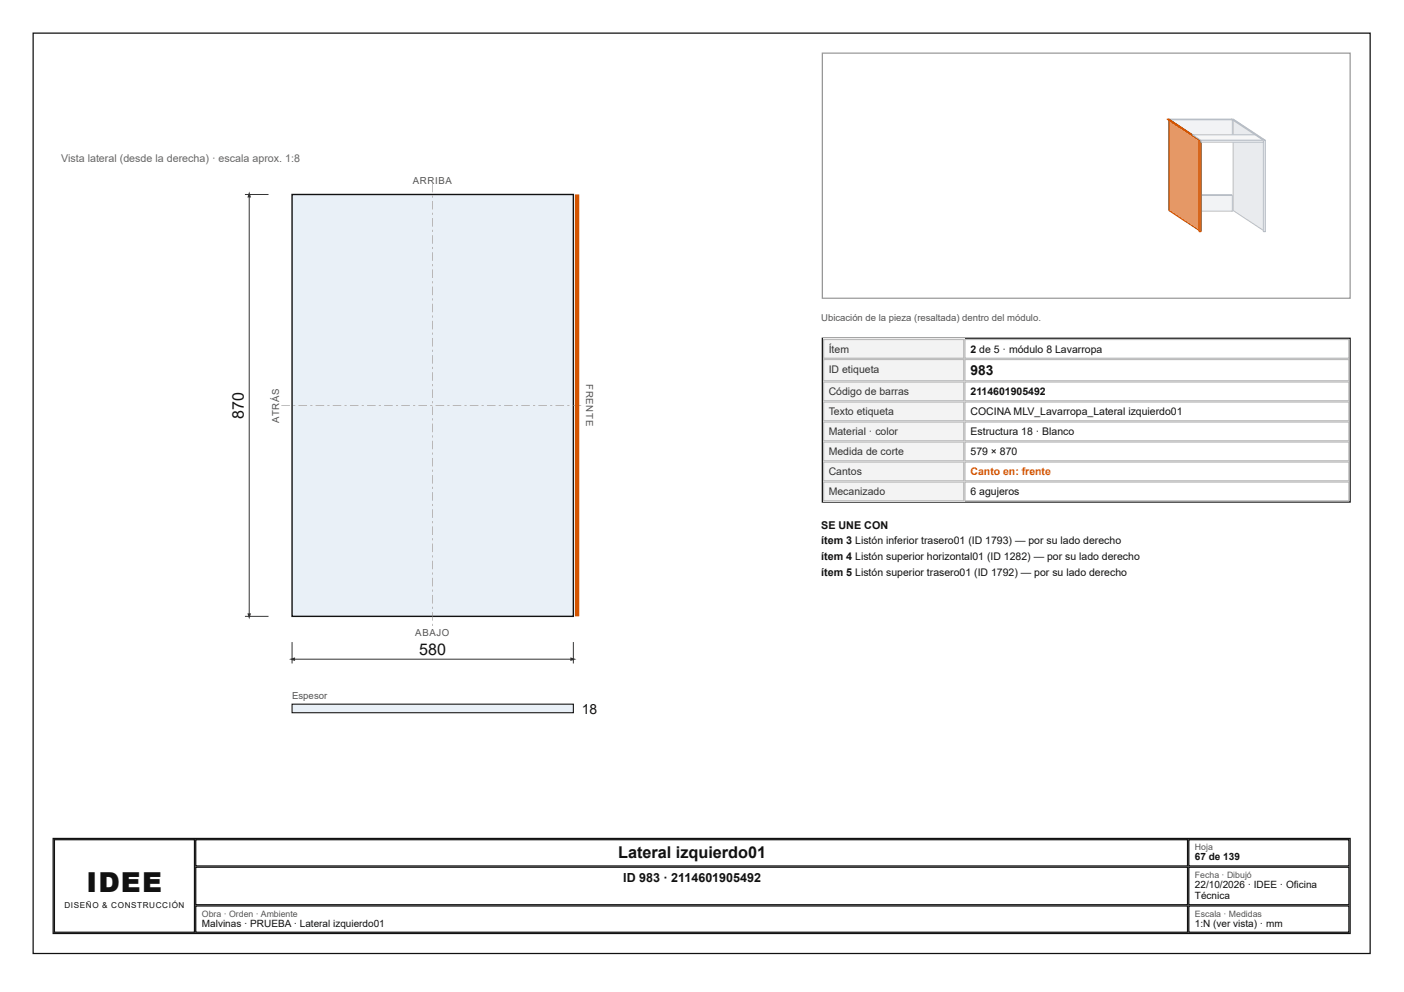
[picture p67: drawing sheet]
<svg xmlns="http://www.w3.org/2000/svg" width="297mm" height="210mm" viewBox="0 0 297 210" stroke-linecap="round" stroke-linejoin="round" font-family="sans-serif">
<defs><g id="words">
<text font-size="5.8" fill="#111" x="18.3" y="188.6">IDEE</text>
<g font-size="3.4" fill="#111">
<text x="51.6" y="88.6" transform="rotate(-90 51.6 88.6)">870</text>
<text x="88.7" y="138.6">580</text>
<text x="130.8" y="181.5">Lateral izquierdo01</text>
</g>
<g font-size="2.9" fill="#111">
<text x="205.3" y="79.4">983</text>
<text x="123.1" y="151">18</text>
</g>
<text font-size="2.6" fill="#111" x="131.9" y="186.5">ID 983 · 2114601905492</text>
<text font-size="2.3" fill="#666" x="12.9" y="34.4">Vista lateral (desde la derecha) · escala aprox. 1:8</text>
<g font-size="2.3" fill="#111">
<text x="173.7" y="111.9">SE UNE CON</text>
<text x="173.7" y="115.1">ítem 3 Listón inferior trasero01 (ID 1793) — por su lado derecho</text>
<text x="173.7" y="118.5">ítem 4 Listón superior horizontal01 (ID 1282) — por su lado derecho</text>
<text x="173.7" y="122">ítem 5 Listón superior trasero01 (ID 1792) — por su lado derecho</text>
</g>
<g font-size="2.2" fill="#333">
<text x="175.3" y="74.6">Ítem</text>
<text x="175.3" y="78.8">ID etiqueta</text>
<text x="175.3" y="83.6">Código de barras</text>
<text x="175.3" y="87.8">Texto etiqueta</text>
<text x="175.3" y="92.1">Material · color</text>
<text x="175.3" y="96.3">Medida de corte</text>
<text x="175.3" y="100.5">Cantos</text>
<text x="175.3" y="104.8">Mecanizado</text>
</g>
<g font-size="2.2" fill="#111">
<text x="205.3" y="74.6">2 de 5 · módulo 8 Lavarropa</text>
<text x="205.3" y="83.6">2114601905492</text>
<text x="205.3" y="87.8">COCINA MLV_Lavarropa_Lateral izquierdo01</text>
<text x="205.3" y="92.1">Estructura 18 · Blanco</text>
<text x="205.3" y="96.3">579 × 870</text>
<text x="205.3" y="104.8">6 agujeros</text>
</g>
<text font-size="2.2" fill="#d35400" x="205.3" y="100.5">Canto en: frente</text>
<g font-size="2.1" fill="#111">
<text x="252.8" y="182">67 de 139</text>
<text x="252.8" y="187.9">22/10/2026 · IDEE · Oficina</text>
<text x="252.8" y="190.2">Técnica</text>
<text x="42.7" y="196.1">Malvinas · PRUEBA · Lateral izquierdo01</text>
<text x="252.8" y="196.1">1:N (ver vista) · mm</text>
</g>
<g font-size="2" fill="#555">
<text x="87.3" y="38.9">ARRIBA</text>
<text x="173.7" y="68">Ubicación de la pieza (resaltada) dentro del módulo.</text>
<text x="124" y="81.3" transform="rotate(90 124 81.3)">FRENTE</text>
<text x="59.1" y="89.4" transform="rotate(-90 59.1 89.4)">ATRÁS</text>
<text x="87.9" y="134.5">ABAJO</text>
<text x="61.8" y="147.9">Espesor</text>
</g>
<g font-size="1.9" fill="#555">
<text x="252.8" y="179.9">Hoja</text>
<text x="252.8" y="185.7">Fecha · Dibujó</text>
<text x="42.7" y="193.9">Obra · Orden · Ambiente</text>
<text x="252.8" y="193.9">Escala · Medidas</text>
</g>
<text font-size="1.7" fill="#111" x="13.6" y="192.1">DISEÑO &amp; CONSTRUCCIÓN</text>
</g></defs>
<path d="M7 7h282.9v194.7h-282.9z" fill="none" stroke="#111" stroke-width=".26"/>
<path d="M61.8 41.2h59.5v89.2h-59.5z" fill="#e9f0f7"/>
<path d="M61.8 41.2h59.5v89.2h-59.5z" fill="none" stroke="#111" stroke-width=".29"/>
<g fill="#888">
<path d="M91.5 38.9h.1v1.8h-.1zM91.5 41.4h.1v.4h-.1zM91.5 42.5h.1v1.8h-.1zM91.5 45h.1v.5h-.1zM91.5 46.1h.1v1.8h-.1zM91.5 48.6h.1v.5h-.1zM91.5 49.8h.1v1.8h-.1zM91.5 52.3h.1v.4h-.1zM91.5 53.4h.1v1.8h-.1zM91.5 55.9h.1v.4h-.1zM91.5 57h.1v1.8h-.1zM91.5 59.5h.1v.5h-.1zM91.5 60.6h.1v1.8h-.1zM91.5 63.1h.1v.5h-.1zM91.5 64.3h.1v1.8h-.1zM91.5 66.8h.1v.4h-.1zM91.5 67.9h.1v1.8h-.1zM91.5 70.4h.1v.4h-.1zM91.5 71.5h.1v1.8h-.1zM91.5 74h.1v.5h-.1zM91.5 75.1h.1v1.8h-.1zM91.5 77.6h.1v.5h-.1zM91.5 78.8h.1v1.8h-.1zM91.5 81.2h.1v.5h-.1zM91.5 82.4h.1v1.8h-.1zM91.5 84.9h.1v.4h-.1zM91.5 86h.1v1.8h-.1zM91.5 88.5h.1v.5h-.1zM91.5 89.6h.1v1.8h-.1zM91.5 92.1h.1v.5h-.1zM91.5 93.3h.1v1.8h-.1zM91.5 95.7h.1v.5h-.1zM91.5 96.9h.1v1.8h-.1zM91.5 99.4h.1v.4h-.1zM91.5 100.5h.1v1.8h-.1zM91.5 103h.1v.5h-.1zM91.5 104.1h.1v1.8h-.1zM91.5 106.6h.1v.5h-.1zM91.5 107.8h.1v1.8h-.1zM91.5 110.2h.1v.5h-.1zM91.5 111.4h.1v1.8h-.1zM91.5 113.9h.1v.4h-.1zM91.5 115h.1v1.8h-.1zM91.5 117.5h.1v.5h-.1zM91.5 118.6h.1v1.8h-.1zM91.5 121.1h.1v.5h-.1zM91.5 122.3h.1v1.8h-.1zM91.5 124.7h.1v.5h-.1zM91.5 125.9h.1v1.8h-.1zM91.5 128.4h.1v.4h-.1zM91.5 129.5h.1v1.8h-.1zM91.5 132h.1v.4h-.1z"/>
<path d="M59.5 85.7h1.8v.1h-1.8zM62 85.7h.5v.1h-.5zM63.1 85.7h1.9v.1h-1.9zM65.6 85.7h.5v.1h-.5zM66.8 85.7h1.8v.1h-1.8zM69.3 85.7h.4v.1h-.4zM70.4 85.7h1.8v.1h-1.8zM72.9 85.7h.4v.1h-.4zM74 85.7h1.8v.1h-1.8zM76.5 85.7h.5v.1h-.5zM77.6 85.7h1.9v.1h-1.9zM80.1 85.7h.5v.1h-.5zM81.3 85.7h1.8v.1h-1.8zM83.8 85.7h.4v.1h-.4zM84.9 85.7h1.8v.1h-1.8zM87.4 85.7h.4v.1h-.4zM88.5 85.7h1.8v.1h-1.8zM91 85.7h.5v.1h-.5zM92.1 85.7h1.9v.1h-1.9zM94.6 85.7h.5v.1h-.5zM95.8 85.7h1.8v.1h-1.8zM98.3 85.7h.4v.1h-.4zM99.4 85.7h1.8v.1h-1.8zM101.9 85.7h.4v.1h-.4zM103 85.7h1.8v.1h-1.8zM105.5 85.7h.5v.1h-.5zM106.6 85.7h1.9v.1h-1.9zM109.1 85.7h.5v.1h-.5zM110.3 85.7h1.8v.1h-1.8zM112.8 85.7h.4v.1h-.4zM113.9 85.7h1.8v.1h-1.8zM116.4 85.7h.4v.1h-.4zM117.5 85.7h1.8v.1h-1.8zM120 85.7h.5v.1h-.5zM121.1 85.7h1.9v.1h-1.9z"/>
</g>
<path d="M122.1 41.2v89.2" fill="none" stroke="#d35400" stroke-width=".91" stroke-linecap="butt"/>
<path d="M61.8 135.8v4.6M61.8 139.5h59.5M121.3 135.8v4.6" fill="none" stroke="#333" stroke-width=".21"/>
<g fill="#333">
<path d="M61.2 139.5l1.2-.4v.8z"/>
<path d="M120.7 139.1l1.2 .4-1.2 .4z"/>
</g>
<path d="M51.8 41.2h5M52.7 41.2v89.2M51.8 130.4h5" fill="none" stroke="#333" stroke-width=".21"/>
<g fill="#333">
<path d="M52.7 40.5l.4 1.3h-.8z"/>
<path d="M52.3 129.8h.8l-.4 1.2z"/>
</g>
<path d="M61.8 149h59.5v1.8h-59.5z" fill="#e9f0f7"/>
<path d="M61.8 149h59.5v1.8h-59.5z" fill="none" stroke="#111" stroke-width=".23"/>
<path d="M174 11.2h111.6v51.9h-111.6z" fill="none" stroke="#999" stroke-width=".26"/>
<path d="M260.6 41.2v3.5" fill="none" stroke="#e9ebee" stroke-width=".21"/>
<path d="M247.3 41.2h13.2l.2 .1h-13.2zM260.5 41.2l.2 .1v3.4l-.2-.2z" fill="none" stroke="#b8bec7" stroke-width=".21"/>
<path d="M247.3 41.3h13.4" fill="none" stroke="#f7f8f9" stroke-width=".21"/>
<path d="M247.5 41.3h13.2v3.4h-13.2z" fill="#f2f3f5"/>
<path d="M247.3 25.2h13.2l.2 .1h-13.2zM260.5 25.2l.2 .1v3.4l-.2-.2zM247.5 41.3h13.2v3.4h-13.2z" fill="none" stroke="#b8bec7" stroke-width=".21"/>
<path d="M260.6 25.2v3.5" fill="none" stroke="#e9ebee" stroke-width=".21"/>
<path d="M247.3 25.3h13.4" fill="none" stroke="#f7f8f9" stroke-width=".21"/>
<path d="M247.5 25.3h13.2v3.4h-13.2z" fill="#f2f3f5"/>
<path d="M247.5 25.3h13.2v3.4h-13.2z" fill="none" stroke="#b8bec7" stroke-width=".21"/>
<path d="M247.3 25.2l6.8 4.5v19.3l-6.8-4.5z" fill="#e59866"/>
<path d="M247.3 25.2l6.8 4.5v19.3l-6.8-4.5z" fill="none" stroke="#a04000" stroke-width=".21"/>
<path d="M246.9 25.2h.4l6.8 4.5h-.4z" fill="#f8c471"/>
<path d="M246.9 25.2h.4l6.8 4.5h-.4zM253.7 29.7h.4v19.3h-.4z" fill="none" stroke="#a04000" stroke-width=".21"/>
<path d="M253.9 29.7v19.3" fill="none" stroke="#f5b041" stroke-width=".39"/>
<path d="M260.9 25.2l6.7 4.5v19.3l-6.7-4.5z" fill="#e9ebee"/>
<path d="M260.9 25.2l6.7 4.5v19.3l-6.7-4.5z" fill="none" stroke="#b8bec7" stroke-width=".21"/>
<path d="M260.5 25.2h.4l6.7 4.5h-.3z" fill="#f7f8f9"/>
<path d="M260.5 25.2h.4l6.7 4.5h-.3zM267.3 29.7h.3v19.3h-.3z" fill="none" stroke="#b8bec7" stroke-width=".21"/>
<path d="M267.5 29.7v19.3" fill="none" stroke="#f2f3f5" stroke-width=".39"/>
<path d="M265.5 28.5l1.8 1.2v.4l-1.8-1.2z" fill="#e9ebee"/>
<path d="M265.5 28.5l1.8 1.2v.4l-1.8-1.2z" fill="none" stroke="#b8bec7" stroke-width=".21"/>
<path d="M252.3 28.5h13.2l1.8 1.2h-13.2z" fill="#f7f8f9"/>
<path d="M252.3 28.5h13.2l1.8 1.2h-13.2zM254.1 29.7h13.2v.4h-13.2z" fill="none" stroke="#b8bec7" stroke-width=".21"/>
<path d="M254.1 29.9h13.2" fill="none" stroke="#f2f3f5" stroke-width=".4"/>
<path d="M174 71.6h111.6v34.6h-111.6z" fill="none" stroke="#111" stroke-width=".26"/>
<path d="M174.1 71.7h29.9v4.2h-29.9z" fill="#f3f3f3"/>
<path d="M174.2 71.8h29.7v4h-29.7zM204.1 71.8h81.3v4h-81.3z" fill="none" stroke="#bbb" stroke-width=".26"/>
<path d="M174.1 75.9h29.9v4.8h-29.9z" fill="#f3f3f3"/>
<path d="M174.2 76.1h29.7v4.5h-29.7zM204.1 76.1h81.3v4.5h-81.3z" fill="none" stroke="#bbb" stroke-width=".26"/>
<path d="M174.1 80.7h29.9v4.2h-29.9z" fill="#f3f3f3"/>
<path d="M174.2 80.8h29.7v4h-29.7zM204.1 80.8h81.3v4h-81.3z" fill="none" stroke="#bbb" stroke-width=".26"/>
<path d="M174.1 84.9h29.9v4.3h-29.9z" fill="#f3f3f3"/>
<path d="M174.2 85.1h29.7v3.9h-29.7zM204.1 85.1h81.3v3.9h-81.3z" fill="none" stroke="#bbb" stroke-width=".26"/>
<path d="M174.1 89.2h29.9v4.2h-29.9z" fill="#f3f3f3"/>
<path d="M174.2 89.3h29.7v4h-29.7zM204.1 89.3h81.3v4h-81.3z" fill="none" stroke="#bbb" stroke-width=".26"/>
<path d="M174.1 93.4h29.9v4.2h-29.9z" fill="#f3f3f3"/>
<path d="M174.2 93.5h29.7v4h-29.7zM204.1 93.5h81.3v4h-81.3z" fill="none" stroke="#bbb" stroke-width=".26"/>
<path d="M174.1 97.6h29.9v4.3h-29.9z" fill="#f3f3f3"/>
<path d="M174.2 97.8h29.7v3.9h-29.7zM204.1 97.8h81.3v3.9h-81.3z" fill="none" stroke="#bbb" stroke-width=".26"/>
<path d="M174.1 101.9h29.9v4.2h-29.9z" fill="#f3f3f3"/>
<path d="M174.2 102h29.7v4h-29.7zM204.1 102h81.3v4h-81.3z" fill="none" stroke="#bbb" stroke-width=".26"/>
<path d="M11.2 177.4h274.4v20.1h-274.4zM11.5 177.7h29.6v19.5h-29.6zM41.4 177.7h209.8v5.5h-209.8zM251.5 177.7h33.9v5.5h-33.9zM41.4 183.5h209.8v7.9h-209.8zM41.4 191.7h209.8v5.5h-209.8zM251.5 183.5h33.9v7.9h-33.9zM251.5 191.7h33.9v5.5h-33.9z" fill="none" stroke="#111" stroke-width=".26"/>
<use href="#words"/>
</svg>
